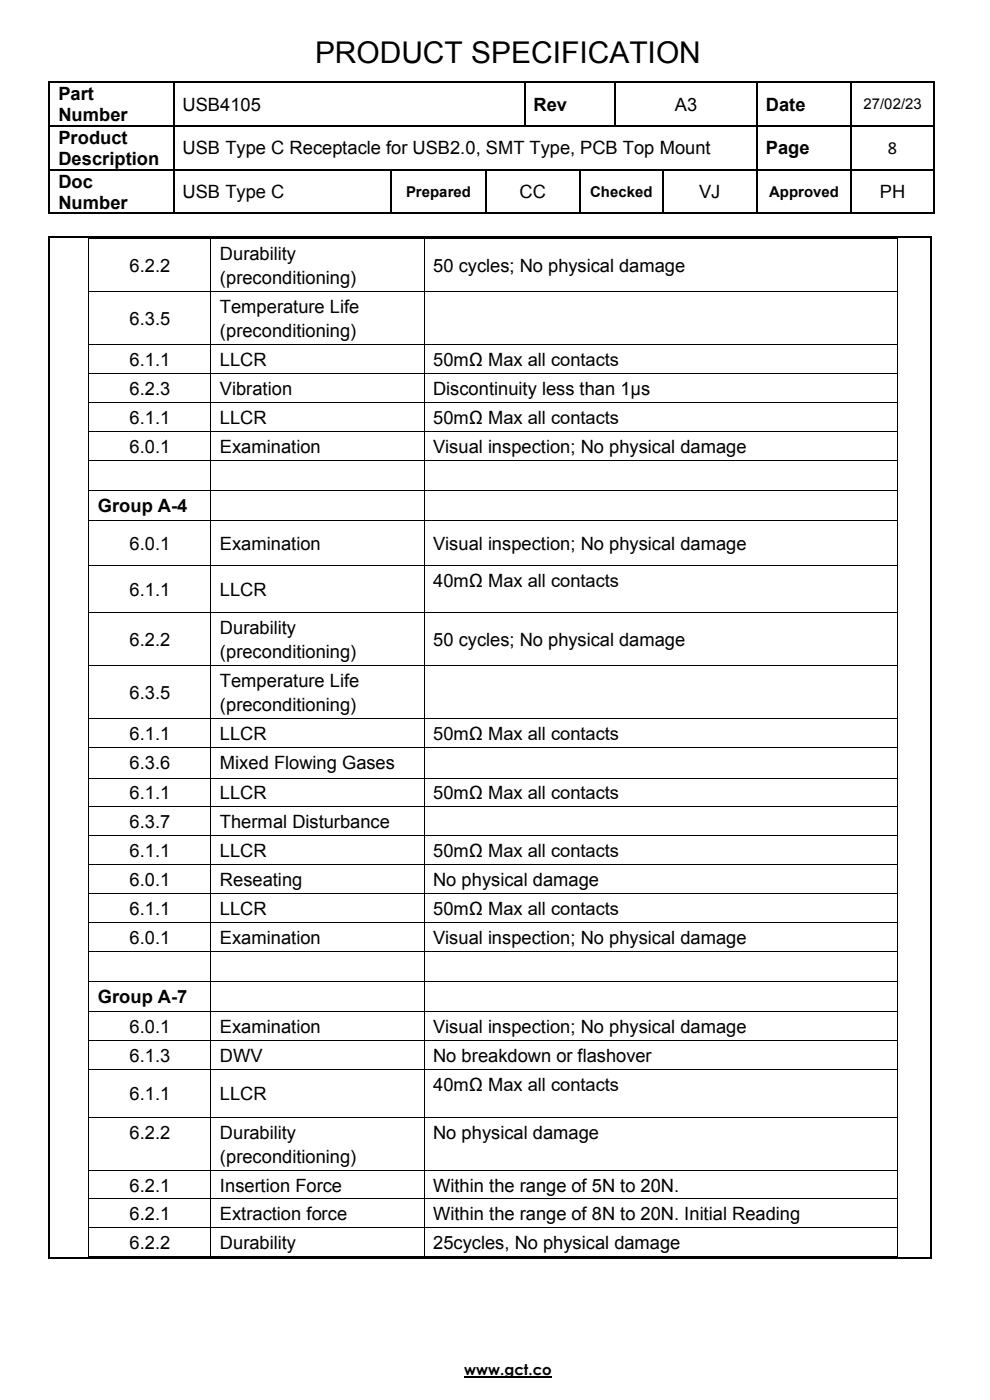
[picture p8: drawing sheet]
<svg xmlns="http://www.w3.org/2000/svg" width="210mm" height="297mm" viewBox="0 0 210 297" stroke-linecap="round" stroke-linejoin="round" font-family="sans-serif">
<defs><g id="words">
<text font-size="6.3" x="66.8" y="13.4">PRODUCT SPECIFICATION</text>
<g font-size="3.9">
<text x="12.4" y="21.2">Part</text>
<text x="38.7" y="23.5">USB4105</text>
<text x="113.2" y="23.5">Rev</text>
<text x="143.2" y="23.5">A3</text>
<text x="162.5" y="23.5">Date</text>
<text x="12.4" y="25.7">Number</text>
<text x="12.4" y="30.6">Product</text>
<text x="12.4" y="35">Description</text>
<text x="38.7" y="32.8">USB Type C Receptacle for USB2.0, SMT Type, PCB Top Mount</text>
<text x="162.5" y="32.8">Page</text>
<text x="188.3" y="32.7">8</text>
<text x="12.4" y="39.8">Doc</text>
<text x="12.4" y="44.3">Number</text>
<text x="38.7" y="42">USB Type C</text>
<text x="110.2" y="42">CC</text>
<text x="148.3" y="42">VJ</text>
<text x="186.6" y="42">PH</text>
<text x="27.5" y="57.7">6.2.2</text>
<text x="46.7" y="55.1">Durability</text>
<text x="91.9" y="57.7">50 cycles; No physical damage</text>
<text x="46.7" y="60.3">(preconditioning)</text>
<text x="27.5" y="69">6.3.5</text>
<text x="46.7" y="66.4">Temperature Life</text>
<text x="46.7" y="71.5">(preconditioning)</text>
<text x="27.5" y="77.7">6.1.1</text>
<text x="46.7" y="77.7">LLCR</text>
<text x="91.9" y="77.7">50mΩ Max all contacts</text>
<text x="27.5" y="83.8">6.2.3</text>
<text x="46.7" y="83.8">Vibration</text>
<text x="91.9" y="83.8">Discontinuity less than 1µs</text>
<text x="27.5" y="89.9">6.1.1</text>
<text x="46.7" y="89.9">LLCR</text>
<text x="91.9" y="89.9">50mΩ Max all contacts</text>
<text x="27.5" y="96.1">6.0.1</text>
<text x="46.7" y="96.1">Examination</text>
<text x="91.9" y="96.1">Visual inspection; No physical damage</text>
<text x="20.8" y="108.6">Group A-4</text>
<text x="27.5" y="116.7">6.0.1</text>
<text x="46.7" y="116.7">Examination</text>
<text x="91.9" y="116.7">Visual inspection; No physical damage</text>
<text x="91.9" y="124.5">40mΩ Max all contacts</text>
<text x="27.5" y="126.4">6.1.1</text>
<text x="46.7" y="126.4">LLCR</text>
<text x="27.5" y="137.1">6.2.2</text>
<text x="46.7" y="134.5">Durability</text>
<text x="91.9" y="137.1">50 cycles; No physical damage</text>
<text x="46.7" y="139.7">(preconditioning)</text>
<text x="27.5" y="148.3">6.3.5</text>
<text x="46.7" y="145.8">Temperature Life</text>
<text x="46.7" y="150.9">(preconditioning)</text>
<text x="27.5" y="157.1">6.1.1</text>
<text x="46.7" y="157.1">LLCR</text>
<text x="91.9" y="157.1">50mΩ Max all contacts</text>
<text x="27.5" y="163.2">6.3.6</text>
<text x="46.7" y="163.2">Mixed Flowing Gases</text>
<text x="27.5" y="169.6">6.1.1</text>
<text x="46.7" y="169.6">LLCR</text>
<text x="91.9" y="169.6">50mΩ Max all contacts</text>
<text x="27.5" y="175.7">6.3.7</text>
<text x="46.7" y="175.7">Thermal Disturbance</text>
<text x="27.5" y="181.8">6.1.1</text>
<text x="46.7" y="181.8">LLCR</text>
<text x="91.9" y="181.8">50mΩ Max all contacts</text>
<text x="27.5" y="188">6.0.1</text>
<text x="46.7" y="188">Reseating</text>
<text x="91.9" y="188">No physical damage</text>
<text x="27.5" y="194.1">6.1.1</text>
<text x="46.7" y="194.1">LLCR</text>
<text x="91.9" y="194.1">50mΩ Max all contacts</text>
<text x="27.5" y="200.2">6.0.1</text>
<text x="46.7" y="200.2">Examination</text>
<text x="91.9" y="200.2">Visual inspection; No physical damage</text>
<text x="20.8" y="212.7">Group A-7</text>
<text x="27.5" y="219.2">6.0.1</text>
<text x="46.7" y="219.2">Examination</text>
<text x="91.9" y="219.2">Visual inspection; No physical damage</text>
<text x="27.5" y="225.3">6.1.3</text>
<text x="46.7" y="225.3">DWV</text>
<text x="91.9" y="225.3">No breakdown or flashover</text>
<text x="27.5" y="233.4">6.1.1</text>
<text x="46.7" y="233.4">LLCR</text>
<text x="91.9" y="231.5">40mΩ Max all contacts</text>
<text x="27.5" y="241.5">6.2.2</text>
<text x="46.7" y="241.5">Durability</text>
<text x="91.9" y="241.5">No physical damage</text>
<text x="46.7" y="246.6">(preconditioning)</text>
<text x="27.5" y="252.8">6.2.1</text>
<text x="46.7" y="252.8">Insertion Force</text>
<text x="91.9" y="252.8">Within the range of 5N to 20N.</text>
<text x="27.5" y="258.9">6.2.1</text>
<text x="46.7" y="258.9">Extraction force</text>
<text x="91.9" y="258.9">Within the range of 8N to 20N. Initial Reading</text>
<text x="27.5" y="265">6.2.2</text>
<text x="46.7" y="265">Durability</text>
<text x="91.9" y="265">25cycles, No physical damage</text>
</g>
<g font-size="3.2">
<text x="183.1" y="23.2">27/02/23</text>
<text x="86.1" y="41.8">Prepared</text>
<text x="125.2" y="41.8">Checked</text>
<text x="163.1" y="41.8">Approved</text>
<text x="98.5" y="291.6">www.gct.co</text>
</g>
</g></defs>
<g fill="#000">
<path d="M10.3 17.3h.4v.3h-.4z" fill-rule="evenodd"/>
<path d="M10.3 17.3h.4v.3h-.4z" fill-rule="evenodd"/>
<path d="M36.7 17.3h.3v.3h-.3z" fill-rule="evenodd"/>
<path d="M111.1 17.3h.3v.3h-.3z" fill-rule="evenodd"/>
<path d="M130.4 17.3h.3v.3h-.3z" fill-rule="evenodd"/>
<path d="M160.4 17.3h.3v.3h-.3z" fill-rule="evenodd"/>
<path d="M180.4 17.3h.4v.3h-.4z" fill-rule="evenodd"/>
<path d="M197.9 17.3h.3v.3h-.3z" fill-rule="evenodd"/>
<path d="M197.9 17.3h.3v.3h-.3z" fill-rule="evenodd"/>
<path d="M10.3 26.5h.4v.4h-.4z" fill-rule="evenodd"/>
<path d="M10.3 35.8h.4v.3h-.4z" fill-rule="evenodd"/>
<path d="M36.7 26.5h.3v.4h-.3z" fill-rule="evenodd"/>
<path d="M36.7 35.8h.3v.3h-.3z" fill-rule="evenodd"/>
<path d="M82.9 35.8h.3v.3h-.3z" fill-rule="evenodd"/>
<path d="M102.9 35.8h.3v.3h-.3z" fill-rule="evenodd"/>
<path d="M111.1 26.5h.3v.4h-.3z" fill-rule="evenodd"/>
<path d="M122.9 35.8h.3v.3h-.3z" fill-rule="evenodd"/>
<path d="M130.4 26.5h.3v.4h-.3z" fill-rule="evenodd"/>
<path d="M140.4 35.8h.4v.3h-.4z" fill-rule="evenodd"/>
<path d="M160.4 26.5h.3v.4h-.3z" fill-rule="evenodd"/>
<path d="M160.4 35.8h.3v.3h-.3z" fill-rule="evenodd"/>
<path d="M180.4 26.5h.4v.4h-.4z" fill-rule="evenodd"/>
<path d="M180.4 35.8h.4v.3h-.4z" fill-rule="evenodd"/>
<path d="M197.9 26.5h.3v.4h-.3z" fill-rule="evenodd"/>
<path d="M197.9 35.8h.3v.3h-.3z" fill-rule="evenodd"/>
<path d="M10.3 45.1h.4v.4h-.4z" fill-rule="evenodd"/>
<path d="M10.3 45.1h.4v.4h-.4z" fill-rule="evenodd"/>
<path d="M10.3 50.2h.4v.3h-.4z" fill-rule="evenodd"/>
<path d="M10.3 50.2h.4v.3h-.4z" fill-rule="evenodd"/>
<path d="M18.8 50.5h.1v1h-.1z" fill-rule="evenodd"/>
<path d="M18.8 50.5h.1v.2h-.1z" fill-rule="evenodd"/>
<path d="M36.7 45.1h.3v.4h-.3z" fill-rule="evenodd"/>
<path d="M44.7 50.7h.1v.8h-.1z" fill-rule="evenodd"/>
<path d="M44.7 50.5h.1v.2h-.1z" fill-rule="evenodd"/>
<path d="M82.9 45.1h.3v.4h-.3z" fill-rule="evenodd"/>
<path d="M89.9 50.7h.2v.8h-.2z" fill-rule="evenodd"/>
<path d="M89.9 50.5h.2v.2h-.2z" fill-rule="evenodd"/>
<path d="M102.9 45.1h.3v.4h-.3z" fill-rule="evenodd"/>
<path d="M122.9 45.1h.3v.4h-.3z" fill-rule="evenodd"/>
<path d="M140.4 45.1h.4v.4h-.4z" fill-rule="evenodd"/>
<path d="M160.4 45.1h.3v.4h-.3z" fill-rule="evenodd"/>
<path d="M180.4 45.1h.4v.4h-.4z" fill-rule="evenodd"/>
<path d="M190.2 50.5h.2v1h-.2z" fill-rule="evenodd"/>
<path d="M190.2 50.5h.2v.2h-.2z" fill-rule="evenodd"/>
<path d="M197.4 50.2h.3v.3h-.3z" fill-rule="evenodd"/>
<path d="M197.4 50.2h.3v.3h-.3z" fill-rule="evenodd"/>
<path d="M197.9 45.1h.3v.4h-.3z" fill-rule="evenodd"/>
<path d="M197.9 45.1h.3v.4h-.3z" fill-rule="evenodd"/>
<path d="M18.8 61.8h.1v1h-.1z" fill-rule="evenodd"/>
<path d="M18.8 73.1h.1v.9h-.1z" fill-rule="evenodd"/>
<path d="M44.7 61.8h.1v1h-.1z" fill-rule="evenodd"/>
<path d="M44.7 73.1h.1v.9h-.1z" fill-rule="evenodd"/>
<path d="M89.9 61.8h.2v1h-.2z" fill-rule="evenodd"/>
<path d="M89.9 73.1h.2v.9h-.2z" fill-rule="evenodd"/>
<path d="M190.2 61.8h.2v1h-.2z" fill-rule="evenodd"/>
<path d="M190.2 73.1h.2v.9h-.2z" fill-rule="evenodd"/>
<path d="M18.8 79.2h.1v.9h-.1z" fill-rule="evenodd"/>
<path d="M18.8 85.3h.1v1h-.1z" fill-rule="evenodd"/>
<path d="M18.8 91.4h.1v1h-.1z" fill-rule="evenodd"/>
<path d="M18.8 97.5h.1v1h-.1z" fill-rule="evenodd"/>
<path d="M44.7 79.2h.1v.9h-.1z" fill-rule="evenodd"/>
<path d="M44.7 85.3h.1v1h-.1z" fill-rule="evenodd"/>
<path d="M44.7 91.4h.1v1h-.1z" fill-rule="evenodd"/>
<path d="M44.7 97.5h.1v1h-.1z" fill-rule="evenodd"/>
<path d="M89.9 79.2h.2v.9h-.2z" fill-rule="evenodd"/>
<path d="M89.9 85.3h.2v1h-.2z" fill-rule="evenodd"/>
<path d="M89.9 91.4h.2v1h-.2z" fill-rule="evenodd"/>
<path d="M89.9 97.5h.2v1h-.2z" fill-rule="evenodd"/>
<path d="M190.2 79.2h.2v.9h-.2z" fill-rule="evenodd"/>
<path d="M190.2 85.3h.2v1h-.2z" fill-rule="evenodd"/>
<path d="M190.2 91.4h.2v1h-.2z" fill-rule="evenodd"/>
<path d="M190.2 97.5h.2v1h-.2z" fill-rule="evenodd"/>
<path d="M18.8 104h.1v.9h-.1z" fill-rule="evenodd"/>
<path d="M18.8 110.4h.1v1h-.1z" fill-rule="evenodd"/>
<path d="M44.7 104h.1v.9h-.1z" fill-rule="evenodd"/>
<path d="M44.7 110.4h.1v1h-.1z" fill-rule="evenodd"/>
<path d="M89.9 104h.2v.9h-.2z" fill-rule="evenodd"/>
<path d="M89.9 110.4h.2v1h-.2z" fill-rule="evenodd"/>
<path d="M190.2 104h.2v.9h-.2z" fill-rule="evenodd"/>
<path d="M190.2 110.4h.2v1h-.2z" fill-rule="evenodd"/>
<path d="M18.8 119.8h.1v1h-.1z" fill-rule="evenodd"/>
<path d="M18.8 129.9h.1v1h-.1z" fill-rule="evenodd"/>
<path d="M44.7 119.8h.1v1h-.1z" fill-rule="evenodd"/>
<path d="M44.7 129.9h.1v1h-.1z" fill-rule="evenodd"/>
<path d="M89.9 119.8h.2v1h-.2z" fill-rule="evenodd"/>
<path d="M89.9 129.9h.2v1h-.2z" fill-rule="evenodd"/>
<path d="M190.2 119.8h.2v1h-.2z" fill-rule="evenodd"/>
<path d="M190.2 129.9h.2v1h-.2z" fill-rule="evenodd"/>
<path d="M18.8 141.1h.1v1h-.1z" fill-rule="evenodd"/>
<path d="M18.8 152.4h.1v1h-.1z" fill-rule="evenodd"/>
<path d="M18.8 158.5h.1v1h-.1z" fill-rule="evenodd"/>
<path d="M44.7 141.1h.1v1h-.1z" fill-rule="evenodd"/>
<path d="M44.7 152.4h.1v1h-.1z" fill-rule="evenodd"/>
<path d="M44.7 158.5h.1v1h-.1z" fill-rule="evenodd"/>
<path d="M89.9 141.1h.2v1h-.2z" fill-rule="evenodd"/>
<path d="M89.9 152.4h.2v1h-.2z" fill-rule="evenodd"/>
<path d="M89.9 158.5h.2v1h-.2z" fill-rule="evenodd"/>
<path d="M190.2 141.1h.2v1h-.2z" fill-rule="evenodd"/>
<path d="M190.2 152.4h.2v1h-.2z" fill-rule="evenodd"/>
<path d="M190.2 158.5h.2v1h-.2z" fill-rule="evenodd"/>
<path d="M18.8 165h.1v1h-.1z" fill-rule="evenodd"/>
<path d="M18.8 171.1h.1v.9h-.1z" fill-rule="evenodd"/>
<path d="M18.8 177.2h.1v1h-.1z" fill-rule="evenodd"/>
<path d="M44.7 165h.1v1h-.1z" fill-rule="evenodd"/>
<path d="M44.7 171.1h.1v.9h-.1z" fill-rule="evenodd"/>
<path d="M44.7 177.2h.1v1h-.1z" fill-rule="evenodd"/>
<path d="M89.9 165h.2v1h-.2z" fill-rule="evenodd"/>
<path d="M89.9 171.1h.2v.9h-.2z" fill-rule="evenodd"/>
<path d="M89.9 177.2h.2v1h-.2z" fill-rule="evenodd"/>
<path d="M190.2 165h.2v1h-.2z" fill-rule="evenodd"/>
<path d="M190.2 171.1h.2v.9h-.2z" fill-rule="evenodd"/>
<path d="M190.2 177.2h.2v1h-.2z" fill-rule="evenodd"/>
<path d="M18.8 183.3h.1v1h-.1z" fill-rule="evenodd"/>
<path d="M18.8 189.4h.1v1h-.1z" fill-rule="evenodd"/>
<path d="M18.8 195.6h.1v1h-.1z" fill-rule="evenodd"/>
<path d="M44.7 183.3h.1v1h-.1z" fill-rule="evenodd"/>
<path d="M44.7 189.4h.1v1h-.1z" fill-rule="evenodd"/>
<path d="M44.7 195.6h.1v1h-.1z" fill-rule="evenodd"/>
<path d="M89.9 183.3h.2v1h-.2z" fill-rule="evenodd"/>
<path d="M89.9 189.4h.2v1h-.2z" fill-rule="evenodd"/>
<path d="M89.9 195.6h.2v1h-.2z" fill-rule="evenodd"/>
<path d="M190.2 183.3h.2v1h-.2z" fill-rule="evenodd"/>
<path d="M190.2 189.4h.2v1h-.2z" fill-rule="evenodd"/>
<path d="M190.2 195.6h.2v1h-.2z" fill-rule="evenodd"/>
<path d="M18.8 201.7h.1v1h-.1z" fill-rule="evenodd"/>
<path d="M18.8 208.1h.1v1h-.1z" fill-rule="evenodd"/>
<path d="M18.8 214.6h.1v.9h-.1z" fill-rule="evenodd"/>
<path d="M44.7 201.7h.1v1h-.1z" fill-rule="evenodd"/>
<path d="M44.7 208.1h.1v1h-.1z" fill-rule="evenodd"/>
<path d="M44.7 214.6h.1v.9h-.1z" fill-rule="evenodd"/>
<path d="M89.9 201.7h.2v1h-.2z" fill-rule="evenodd"/>
<path d="M89.9 208.1h.2v1h-.2z" fill-rule="evenodd"/>
<path d="M89.9 214.6h.2v.9h-.2z" fill-rule="evenodd"/>
<path d="M190.2 201.7h.2v1h-.2z" fill-rule="evenodd"/>
<path d="M190.2 208.1h.2v1h-.2z" fill-rule="evenodd"/>
<path d="M190.2 214.6h.2v.9h-.2z" fill-rule="evenodd"/>
<path d="M18.8 220.7h.1v1h-.1z" fill-rule="evenodd"/>
<path d="M18.8 226.8h.1v1h-.1z" fill-rule="evenodd"/>
<path d="M18.8 236.9h.1v1h-.1z" fill-rule="evenodd"/>
<path d="M44.7 220.7h.1v1h-.1z" fill-rule="evenodd"/>
<path d="M44.7 226.8h.1v1h-.1z" fill-rule="evenodd"/>
<path d="M44.7 236.9h.1v1h-.1z" fill-rule="evenodd"/>
<path d="M89.9 220.7h.2v1h-.2z" fill-rule="evenodd"/>
<path d="M89.9 226.8h.2v1h-.2z" fill-rule="evenodd"/>
<path d="M89.9 236.9h.2v1h-.2z" fill-rule="evenodd"/>
<path d="M190.2 220.7h.2v1h-.2z" fill-rule="evenodd"/>
<path d="M190.2 226.8h.2v1h-.2z" fill-rule="evenodd"/>
<path d="M190.2 236.9h.2v1h-.2z" fill-rule="evenodd"/>
<path d="M18.8 248.1h.1v1h-.1z" fill-rule="evenodd"/>
<path d="M18.8 254.3h.1v.9h-.1z" fill-rule="evenodd"/>
<path d="M44.7 248.1h.1v1h-.1z" fill-rule="evenodd"/>
<path d="M44.7 254.3h.1v.9h-.1z" fill-rule="evenodd"/>
<path d="M89.9 248.1h.2v1h-.2z" fill-rule="evenodd"/>
<path d="M89.9 254.3h.2v.9h-.2z" fill-rule="evenodd"/>
<path d="M190.2 248.1h.2v1h-.2z" fill-rule="evenodd"/>
<path d="M190.2 254.3h.2v.9h-.2z" fill-rule="evenodd"/>
<path d="M10.3 266.7h.4v.4h-.4z" fill-rule="evenodd"/>
<path d="M10.3 266.7h.4v.4h-.4z" fill-rule="evenodd"/>
<path d="M18.8 260.4h.1v.9h-.1z" fill-rule="evenodd"/>
<path d="M18.8 266.5h.1v.2h-.1z" fill-rule="evenodd"/>
<path d="M18.8 266.5h.1v.2h-.1z" fill-rule="evenodd"/>
<path d="M44.7 260.4h.1v.9h-.1z" fill-rule="evenodd"/>
<path d="M44.7 266.5h.1v.2h-.1z" fill-rule="evenodd"/>
<path d="M89.9 260.4h.2v.9h-.2z" fill-rule="evenodd"/>
<path d="M89.9 266.5h.2v.2h-.2z" fill-rule="evenodd"/>
<path d="M190.2 260.4h.2v.9h-.2z" fill-rule="evenodd"/>
<path d="M190.2 266.5h.2v.2h-.2z" fill-rule="evenodd"/>
<path d="M190.2 266.5h.2v.2h-.2z" fill-rule="evenodd"/>
<path d="M197.4 266.7h.3v.4h-.3z" fill-rule="evenodd"/>
<path d="M197.4 266.7h.3v.4h-.3z" fill-rule="evenodd"/>
</g>
<g fill="none" stroke="#000" stroke-width=".34">
<path d="M10.5 17.6v8.9M10.7 17.4h26M36.8 17.6v8.9M37 17.4h74.1M111.3 17.6v8.9M111.4 17.4h19M130.7 17.4h29.7M160.6 17.6v8.9M160.7 17.4h19.7M180.6 17.6v8.9M180.8 17.4h17.1M198.1 17.6v8.9"/>
<path d="M10.5 26.9v8.9M10.5 36.1v9M10.7 26.7h26M10.7 36h26M36.8 26.9v8.9M36.8 36.1v9M37 26.7h74.1M37 36h45.9M83 36.1v9M83.2 36h19.7M103 36.1v9M103.2 36h19.7"/>
<path d="M111.4 26.7h19M123 36.1v9M123.2 36h17.2M130.7 26.7h29.7M140.6 36.1v9M140.8 36h19.6M160.6 26.9v8.9M160.6 36.1v9M160.7 26.7h19.7M160.7 36h19.7M180.6 26.9v8.9M180.6 36.1v9"/>
<path d="M180.8 26.7h17.1M180.8 36h17.1M198.1 26.9v8.9M198.1 36.1v9M10.5 50.5v216.2M10.7 45.3h26M10.7 50.4h186.7M37 45.3h45.9M83.2 45.3h19.7M103.2 45.3h19.7M123.2 45.3h17.2M140.8 45.3h19.6"/>
<path d="M160.7 45.3h19.7M180.8 45.3h17.1M197.5 50.5v216.2M10.7 266.9h186.7"/>
</g>
<path d="M130.5 17.6v8.9" fill="none" stroke="#000" stroke-width=".35"/>
<path d="M98.5 292.1h18.5" fill="none" stroke="#000" stroke-width=".3"/>
<g fill="none" stroke="#000" stroke-width=".21">
<path d="M18.8 51.5v10.3M18.9 50.6h25.8M44.8 51.5v10.3M44.8 50.6h45.1M90 51.5v10.3M90.1 50.6h100.1M190.3 51.5v10.3M18.8 62.8v10.3M18.8 74v5.2M18.9 61.9h25.8M18.9 73.1h25.8M18.9 79.2h25.8"/>
<path d="M44.8 62.8v10.3M44.8 74v5.2M44.8 61.9h45.1M44.8 73.1h45.1M44.8 79.2h45.1M90 62.8v10.3M90 74v5.2M90.1 61.9h100.1M90.1 73.1h100.1M90.1 79.2h100.1M190.3 62.8v10.3M190.3 74v5.2"/>
<path d="M18.8 80.1v5.2M18.8 86.3v5.1M18.8 92.4v5.1M18.8 98.5v5.5M18.9 85.4h25.8M18.9 91.5h25.8M18.9 97.6h25.8M44.8 80.1v5.2M44.8 86.3v5.1M44.8 92.4v5.1M44.8 98.5v5.5M44.8 85.4h45.1"/>
<path d="M44.8 91.5h45.1M44.8 97.6h45.1M90 80.1v5.2M90 86.3v5.1M90 92.4v5.1M90 98.5v5.5M90.1 85.4h100.1M90.1 91.5h100.1M90.1 97.6h100.1M190.3 80.1v5.2M190.3 86.3v5.1M190.3 92.4v5.1"/>
<path d="M190.3 98.5v5.5M18.8 104.9v5.5M18.8 111.4v8.4M18.9 104.1h25.8M18.9 110.5h25.8M18.9 119.9h25.8M44.8 104.9v5.5M44.8 111.4v8.4M44.8 104.1h45.1M44.8 110.5h45.1M44.8 119.9h45.1M90 104.9v5.5"/>
<path d="M90 111.4v8.4M90.1 104.1h100.1M90.1 110.5h100.1M90.1 119.9h100.1M190.3 104.9v5.5M190.3 111.4v8.4M18.8 120.8v9.1M18.8 130.9v10.2M18.9 130h25.8M44.8 120.8v9.1M44.8 130.9v10.2M44.8 130h45.1"/>
<path d="M90 120.8v9.1M90 130.9v10.2M90.1 130h100.1M190.3 120.8v9.1M190.3 130.9v10.2M18.8 142.1v10.3M18.8 153.4v5.1M18.8 159.5v5.5M18.9 141.2h25.8M18.9 152.5h25.8M18.9 158.6h25.8M44.8 142.1v10.3"/>
<path d="M44.8 153.4v5.1M44.8 159.5v5.5M44.8 141.2h45.1M44.8 152.5h45.1M44.8 158.6h45.1M90 142.1v10.3M90 153.4v5.1M90 159.5v5.5M90.1 141.2h100.1M90.1 152.5h100.1M90.1 158.6h100.1M190.3 142.1v10.3"/>
<path d="M190.3 153.4v5.1M190.3 159.5v5.5M18.8 166v5.1M18.8 172v5.2M18.8 178.2v5.1M18.9 165.1h25.8M18.9 171.2h25.8M18.9 177.3h25.8M44.8 166v5.1M44.8 172v5.2M44.8 178.2v5.1M44.8 165.1h45.1"/>
<path d="M44.8 171.2h45.1M44.8 177.3h45.1M90 166v5.1M90 172v5.2M90 178.2v5.1M90.1 165.1h100.1M90.1 171.2h100.1M90.1 177.3h100.1M190.3 166v5.1M190.3 172v5.2M190.3 178.2v5.1M18.8 184.3v5.1"/>
<path d="M18.8 190.4v5.2M18.8 196.6v5.1M18.9 183.4h25.8M18.9 189.5h25.8M18.9 195.7h25.8M44.8 184.3v5.1M44.8 190.4v5.2M44.8 196.6v5.1M44.8 183.4h45.1M44.8 189.5h45.1M44.8 195.7h45.1M90 184.3v5.1"/>
<path d="M90 190.4v5.2M90 196.6v5.1M90.1 183.4h100.1M90.1 189.5h100.1M90.1 195.7h100.1M190.3 184.3v5.1M190.3 190.4v5.2M190.3 196.6v5.1M18.8 202.7v5.4M18.8 209.1v5.5M18.8 215.5v5.2M18.9 201.8h25.8"/>
<path d="M18.9 208.2h25.8M18.9 214.6h25.8M44.8 202.7v5.4M44.8 209.1v5.5M44.8 215.5v5.2M44.8 201.8h45.1M44.8 208.2h45.1M44.8 214.6h45.1M90 202.7v5.4M90 209.1v5.5M90 215.5v5.2M90.1 201.8h100.1"/>
<path d="M90.1 208.2h100.1M90.1 214.6h100.1M190.3 202.7v5.4M190.3 209.1v5.5M190.3 215.5v5.2M18.8 221.7v5.1M18.8 227.8v9.1M18.8 237.9v10.2M18.9 220.8h25.8M18.9 226.9h25.8M18.9 237h25.8M44.8 221.7v5.1"/>
<path d="M44.8 227.8v9.1M44.8 237.9v10.2M44.8 220.8h45.1M44.8 226.9h45.1M44.8 237h45.1M90 221.7v5.1M90 227.8v9.1M90 237.9v10.2M90.1 220.8h100.1M90.1 226.9h100.1M90.1 237h100.1M190.3 221.7v5.1"/>
<path d="M190.3 227.8v9.1M190.3 237.9v10.2M18.8 249.1v5.2M18.8 255.2v5.2M18.9 248.2h25.8M18.9 254.4h25.8M44.8 249.1v5.2M44.8 255.2v5.2M44.8 248.2h45.1M44.8 254.4h45.1M90 249.1v5.2M90 255.2v5.2"/>
<path d="M90.1 248.2h100.1M90.1 254.4h100.1M190.3 249.1v5.2M190.3 255.2v5.2M18.8 261.3v5.2M18.9 260.4h25.8M18.9 266.6h25.8M44.8 261.3v5.2M44.8 260.4h45.1M44.8 266.6h45.1M90 261.3v5.2M90.1 260.4h100.1"/>
<path d="M90.1 266.6h100.1M190.3 261.3v5.2"/>
</g>
<use href="#words"/>
</svg>
